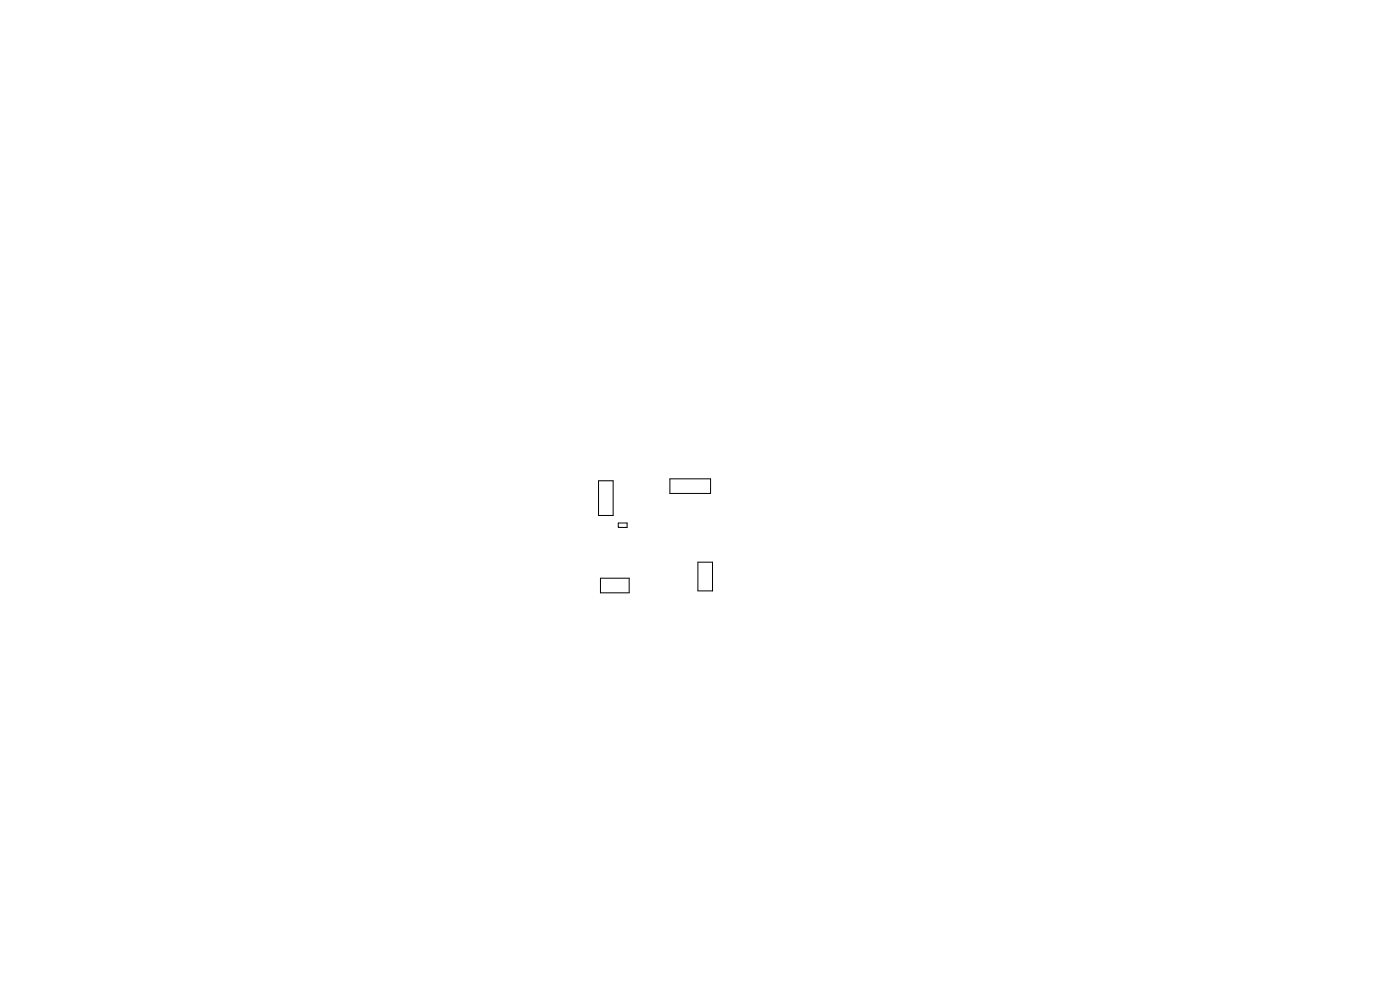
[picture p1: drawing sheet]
<svg xmlns="http://www.w3.org/2000/svg" width="297mm" height="210mm" viewBox="0 0 297 210" stroke-linecap="round" stroke-linejoin="round" font-family="sans-serif">
<path d="M127 102h3.1v7.3h-3.1zM131.2 110.9h1.8v1h-1.8zM142.1 101.6h8.6v3.1h-8.6zM148.1 119.3h3.1v6h-3.1zM127.4 122.7h6.1v3.1h-6.1z" fill="none" stroke="#000" stroke-width=".21"/>
</svg>
